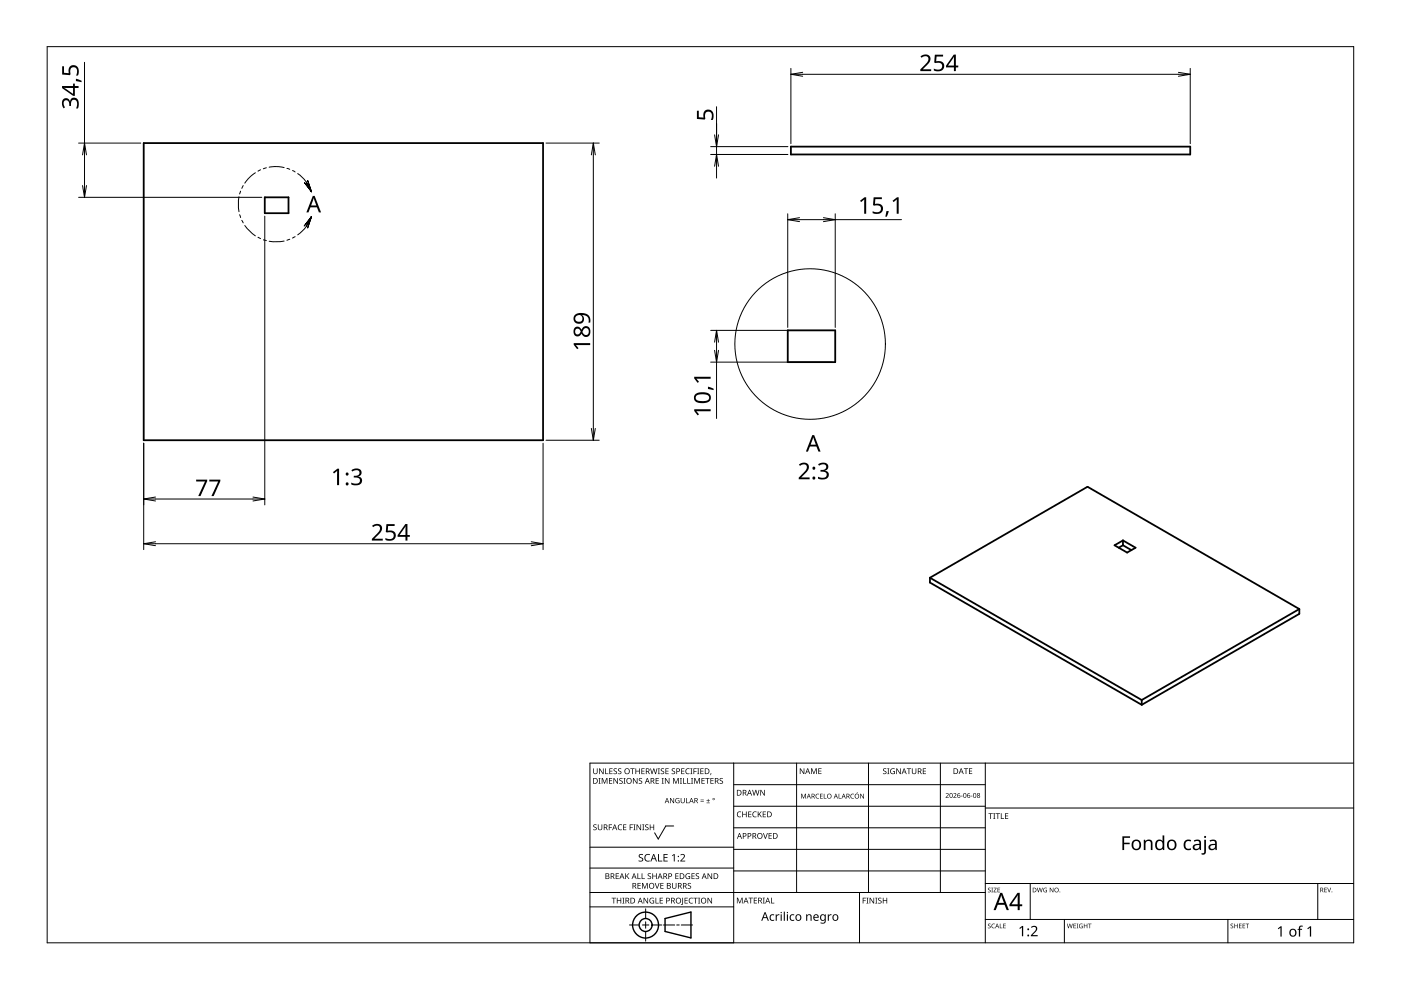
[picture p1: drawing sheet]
<svg xmlns="http://www.w3.org/2000/svg" width="297mm" height="210mm" viewBox="0 0 297 210" stroke-linecap="round" stroke-linejoin="round" font-family="sans-serif">
<g fill="none" stroke="#000" stroke-width=".38">
<path d="M30.5 30.3h84.6v63h-84.6zM167.7 31.1h84.7v1.7h-84.7zM56.1 41.8h5.1v3.4h-5.1zM167 70h10.1v6.8h-10.1zM236.3 115.6l1.8-1 2.7 1.5-1.8 1.1zM238.1 115.6l-.9 .5M238.1 115.6l1.8 1M238.1 114.6v1M197.2 122.5l33.4-19.3 44.9 25.9M197.2 122.5v1l44.9 25.9M197.2 122.5l44.9 25.9M275.5 129.1v1.1l-33.4 19.2"/>
<path d="M275.5 129.1l-33.4 19.3M242.1 148.4v1"/>
</g>
<circle cx="171.8" cy="72.9" r="16" fill="none" stroke="#000" stroke-width=".21"/>
<path d="M10 9.9h277v190h-277z" fill="none" stroke="#000" stroke-width=".21"/>
<g fill="none" stroke="#000" stroke-width=".21">
<path d="M125.1 179.6h30.5M142.8 175.1h-1.6l-1.6 2.8-.8-1.3M155.6 166.4h53.3M155.6 161.8v38.1h-30.5v-38.1h161.9M168.9 161.8v27.4M184.1 161.8v27.4M199.4 161.8v27.4M208.9 170.9h-53.3M208.9 175.5h-53.3M208.9 161.8v38.1M287 171.3h-78.1M125.1 192.3h30.5"/>
<path d="M125.1 189.2h83.8M133.5 196.1h2M136.2 196.1h1.4M136.9 192.7v2M136.9 195.4v1.4M136.9 197.5v2M140.3 196.1h-2M140.7 196.1h2.4M143.5 196.1h.5M146.8 196.1h-2.4M155.6 180.1h53.3M155.6 184h-30.5"/>
<path d="M182.2 189.2v10.7M208.9 184.7h-53.3M218.4 187.3v7.6M225.7 194.9v5M260.3 194.9v5M279.4 187.3v7.6M287 194.9h-78.1M287 187.3h-78.1"/>
</g>
<g fill="#000">
<path d="M125.8 174.9l.5-.1h.2l-.1 .2a.25 .25 0 0 0-.3-.1 .25 .25 0 0 0 0 .4 .42 .42 0 0 1 .4 .5 .42 .42 0 0 1-.7 .2v-.1a.27 .27 0 0 0 .5 0 .27 .27 0 0 0-.1-.4l-.4-.2zM125.8 162.9h.1v.8a.32 .32 0 0 0 .3 .3 .32 .32 0 0 0 .3-.3v-.8h.2v.8a.47 .47 0 0 1-.5 .4 .47 .47 0 0 1-.4-.4zM126.9 165h.4l-.1 .1v1l.1 .1h-.4l.1-.1v-1zM126.8 174.8h.1v.8a.32 .32 0 0 0 .3 .3 .32 .32 0 0 0 .3-.3v-.8h.2v.8a.47 .47 0 0 1-.5 .4 .47 .47 0 0 1-.4-.4zM127 162.9h.2l.6 1v-1h.2v1.2h-.2l-.7-1 .1 1h-.2zM127.6 165h.2l.4 1 .4-1h.2v1.2h-.2v-1.1l-.4 1.1h-.1l-.4-1.1v1.1h-.1zM128.3 162.9h.2v1.1h.5v.1h-.7zM129.1 174.8h.7v.1h-.6v.5h.5v.1h-.5v.5h-.1zM129.1 165h.7v.1h-.5v.4h.5v.1h-.5v.4h.5v.2h-.7zM129.2 162.9h.7v.1h-.5v.4h.4v.2h-.4v.4h.5v.1h-.7zM130.1 163l.5-.1 .2 .1v.1a.25 .25 0 0 0-.4-.1 .25 .25 0 0 0 0 .4 .42 .42 0 0 1 .4 .5 .42 .42 0 0 1-.7 .2v-.1a.27 .27 0 0 0 .5 0 .27 .27 0 0 0-.1-.4l-.4-.2zM130.1 165h.1l.7 1v-1h.1v1.2h-.2l-.6-1v1h-.1z"/>
<path d="M131.1 175l.5-.2 .3 .1-.1 .1a.49 .49 0 0 0-.7 .4 .49 .49 0 0 0 .8 .4 .57 .57 0 0 1-.8 0 .57 .57 0 0 1 0-.8zM131.1 163l.4-.1 .2 .1v.1a.25 .25 0 0 0-.4-.1 .25 .25 0 0 0 0 .4 .42 .42 0 0 1 .4 .5 .42 .42 0 0 1-.6 .2v-.1a.27 .27 0 0 0 .4 0 .27 .27 0 0 0-.1-.4l-.3-.2zM131.4 165.1l.4-.2 .2 .1v.1a.25 .25 0 0 0-.4-.1 .25 .25 0 0 0 0 .4l.4 .2v.4l-.4 .2-.3-.1 .1-.1a.27 .27 0 0 0 .4 .1 .27 .27 0 0 0-.1-.4l-.4-.3zM132.2 165h.4l-.1 .1v1l.1 .1h-.4l.1-.1v-1zM132.1 174.8h.7v.1h-.5v.4h.5v.1h-.5v.5h.5v.1h-.7zM133.5 174.8h.7v.1h-.5v.5h.5v.1h-.5v.5h-.2zM133.6 162.9h.9v.1h-.3v1.1h-.2v-1.1h-.4zM134.3 174.8h.4l-.1 .1v1l.1 .1h-.4l.1-.1v-1zM134.2 165h.2l.6 1v-1h.2v1.2h-.2l-.7-1v1h-.1zM134.7 162.9h.2v.5h.6v-.5h.2v1.2h-.2v-.5h-.6v.5h-.2zM135 174.8h.1l.7 1v-1h.1v1.2h-.2l-.6-1v1h-.1zM135.5 165.1l.4-.2 .2 .1v.1a.25 .25 0 0 0-.4-.1 .25 .25 0 0 0 0 .4l.4 .2v.4l-.4 .2-.3-.1 .1-.1a.27 .27 0 0 0 .4 .1 .27 .27 0 0 0-.1-.4l-.3-.3z"/>
<path d="M136.2 174.8h.4l-.1 .1v1l.1 .1h-.4l.1-.1v-1zM136 162.9h.7v.1h-.6v.4h.5v.2h-.5v.4h.6v.1h-.7zM136.8 174.9l.4-.1h.3l-.1 .2a.25 .25 0 0 0-.3-.1 .25 .25 0 0 0 0 .4 .42 .42 0 0 1 .4 .5 .42 .42 0 0 1-.7 .2v-.1a.27 .27 0 0 0 .5 0 .27 .27 0 0 0-.1-.4l-.4-.2zM137.8 174.8h.1v.5h.6v-.5h.2v1.2h-.2v-.6h-.6v.6h-.1zM137.8 162.9h.2l.3 1 .2-1h.2l.3 1 .2-1h.2l-.3 1.2h-.2l-.3-1-.3 1h-.1zM139 165h.7v.1h-.5v.4h.5v.1h-.5v.4h.5v.2h-.7zM139.5 162.9h.4l-.1 .1v1l.1 .1h-.4l.1-.1v-1zM140.3 165h.4l-.1 .1v1l.1 .1h-.4l.1-.1v-1zM140.1 163l.5-.1 .2 .1v.1a.25 .25 0 0 0-.4-.1 .25 .25 0 0 0 0 .4 .42 .42 0 0 1 .4 .5 .42 .42 0 0 1-.7 .2l.1-.1a.27 .27 0 0 0 .4 0 .27 .27 0 0 0-.1-.4l-.4-.2zM141.1 162.9h.7v.1h-.6v.4h.5v.2h-.5v.4h.6v.1h-.7zM141 165h.1l.7 1v-1h.1v1.2h-.1l-.7-1v1h-.1zM142.1 169.2h.1l.6 .9v-.9h.1v1.1h-.1l-.6-.9v.9h-.1z"/>
<path d="M142.5 163l.4-.1 .2 .1v.1a.25 .25 0 0 0-.4-.1 .25 .25 0 0 0 0 .4 .42 .42 0 0 1 .4 .5 .42 .42 0 0 1-.6 .2v-.1a.27 .27 0 0 0 .4 0 .27 .27 0 0 0-.1-.4l-.4-.2zM142.7 165h.2l.4 1 .4-1h.2v1.2h-.1v-1.1l-.4 1.1h-.2l-.4-1.1v1.1h-.1zM143.3 169.3l.5-.1 .3 .1-.1 .1a.45 .45 0 0 0-.7 .3 .45 .45 0 0 0 .6 .5v-.4h-.2v-.1h.4v.6a.6 .6 0 0 1-.8-.2 .6 .6 0 0 1 0-.8zM144.2 165h.4l-.2 .1v1l.2 .1h-.4l.1-.1v-1zM144.8 165h.2v1h.5v.2h-.7zM144.4 162.9h.7v.1h-.5v.4h.5v.2h-.5v.4h.5v.1h-.7zM144.3 169.2h.2v.7a.28 .28 0 0 0 .2 .3 .28 .28 0 0 0 .3-.3v-.7h.2v.7a.42 .42 0 0 1-.5 .4 .42 .42 0 0 1-.4-.4zM145.5 169.2h.1v1h.5v.1h-.6zM145.7 165h.2v1h.5v.2h-.7zM145.5 163.1l.3-.2 .4 .1v.1l-.3-.1a.49 .49 0 0 0-.4 .7 .49 .49 0 0 0 .7 .3 .57 .57 0 0 1-.8-.1 .57 .57 0 0 1 0-.8zM146.4 162.9h.4l-.1 .1v1l.1 .1h-.4l.1-.1v-1zM146.5 165h.5l-.2 .1v1l.2 .1h-.5l.2-.1v-1z"/>
<path d="M147 162.9h.7v.1h-.5v.5h.5v.1h-.5v.5h-.2zM147.2 165h.2l.4 1 .4-1h.2v1.2h-.2l.1-1.1-.5 1.1h-.1l-.4-1.1v1.1h-.1zM147.8 162.9h.5l-.2 .1v1l.2 .1h-.5l.2-.1v-1zM148.5 169.9h.7v.1h-.7zM148.5 169.5h.7v.2h-.7zM148.5 162.9h.7v.1h-.6v.4h.5v.2h-.5v.4h.6v.1h-.7zM148.7 165h.7v.1h-.5v.4h.5v.1h-.5v.4h.5v.2h-.7zM149.8 170.2h.7v.1h-.7zM149.5 165h.9v.1h-.3v1.1h-.2v-1.1h-.4zM150.1 169.4l.1 .3h.3l-.3 .1v.3l-.1-.3h-.3l.3-.1zM150.7 163.9h.1l-.2 .4zM150.6 165h.7v.1h-.5v.4h.5v.1h-.5v.4h.5v.2h-.7z"/>
<path d="M152.6 165.1l.4-.2 .3 .1-.1 .1a.25 .25 0 0 0-.4-.1 .25 .25 0 0 0 0 .4l.4 .2 .1 .4-.4 .2-.4-.1 .1-.1a.27 .27 0 0 0 .5 .1 .27 .27 0 0 0-.1-.4l-.4-.3zM156.4 172.2l.4-.2 .4 .1-.1 .1a.49 .49 0 0 0-.7 .5 .49 .49 0 0 0 .7 .4 .57 .57 0 0 1-.8 0 .57 .57 0 0 1 0-.8zM157.4 172.1h.1v.5h.7v-.5h.1v1.2h-.1v-.6h-.7v.6h-.1zM158.6 172.1h.7v.1h-.5v.4h.5v.1h-.5v.4h.5v.2h-.7zM159.7 172.2l.3-.2 .4 .1v.1h-.3a.49 .49 0 0 0-.4 .6 .49 .49 0 0 0 .7 .3 .57 .57 0 0 1-.8 0 .57 .57 0 0 1 0-.8zM159.5 167.5h.1l.3 1 .3-1h.1l.3 1 .3-1h.1l-.3 1.2h-.2l-.3-1.1-.2 1.1h-.2zM160.7 172.1h.1v.6l.5-.6h.2l-.5 .5 .5 .7h-.1l-.5-.6-.1 .6h-.1zM161.8 176.6h.1l.4 1.1 .3-1.1h.2l-.4 1.2h-.2zM161.2 167.5h.2l.6 1v-1h.2v1.2h-.2l-.7-1v1h-.1zM161.7 172.1h.7v.1h-.5v.4h.5v.1h-.5v.4h.5v.2h-.7zM163 176.6h.6v.2h-.5v.3h.5v.2h-.5v.4h.5v.1h-.6zM169.9 168.3h.2l.3 .8 .3-.8h.2v1h-.1v-.9l-.5 .9-.3-.9v.9h-.1z"/>
<path d="M169.6 162.9h.2l.6 1v-1h.1v1.2h-.1l-.7-1v1h-.1zM172 162.9h.2l.4 1 .3-1h.3v1.2h-.2v-1l-.4 1h-.1l-.4-1.1v1.1h-.1zM173 168.4l.4-.1h.3l-.1 .1a.41 .41 0 0 0-.6 .4 .41 .41 0 0 0 .6 .4 .48 .48 0 0 1-.7-.1 .48 .48 0 0 1 .1-.7zM173.5 162.9h.7v.1h-.5v.4h.4v.1h-.4v.5h.5v.1h-.7zM173.9 168.3h.5v.1h-.4v.3h.4v.1h-.4v.4h.4v.1h-.5zM174.7 168.3h.1v.9h.4v.1h-.5zM177.8 168.3h.1v.9h.5v.1h-.6zM180.4 168.4l.7-.1-.3 .1a.42 .42 0 0 0-.3 .5 .42 .42 0 0 0 .5 .3 .48 .48 0 0 1-.7-.1 .48 .48 0 0 1 .1-.7zM181.7 168h.2l-.3 .2zM182.4 168.3h.1l.6 .8v-.8h.1v1h-.2l-.5-.8v.8h-.1zM187.3 163l.4-.1 .2 .1v.1a.25 .25 0 0 0-.4-.1 .25 .25 0 0 0 0 .4 .42 .42 0 0 1 .4 .5 .42 .42 0 0 1-.6 .2v-.1a.27 .27 0 0 0 .4 0 .27 .27 0 0 0-.1-.4l-.3-.2zM188.1 162.9h.5l-.2 .1v1l.2 .1h-.5l.2-.1v-1z"/>
<path d="M188.9 163.1l.5-.2 .3 .1v.1a.5 .5 0 0 0-.8 .4 .5 .5 0 0 0 .7 .5v-.4h-.3v-.1h.4v.6a.66 .66 0 0 1-.8-.1 .66 .66 0 0 1 0-.9zM190 162.9h.2l.7 1-.1-1h.2v1.2h-.2l-.6-1v1h-.2zM192.3 162.9h.9v.1h-.4v1.1h-.2v-1.1h-.3zM193.3 162.9h.2v.8a.32 .32 0 0 0 .3 .3 .32 .32 0 0 0 .3-.3v-.8h.2v.8a.47 .47 0 0 1-.5 .4 .47 .47 0 0 1-.5-.4zM195.7 162.9h.6v.1h-.5v.4h.5v.2h-.5v.4h.5v.1h-.6zM200.5 168.3a.37 .37 0 0 1 .6 0 .37 .37 0 0 1-.2 .5l-.3 .3h.6v.1h-.7l.3-.4a.27 .27 0 0 0 .2-.4 .27 .27 0 0 0-.4-.1zM202.1 168.3a.37 .37 0 0 1 .6 0 .37 .37 0 0 1-.2 .5l-.2 .3h.5v.1h-.7l.3-.4a.27 .27 0 0 0 .3-.4 .27 .27 0 0 0-.5-.1zM203.7 168.7h.4v.1h-.4zM204.4 162.9h.9v.1h-.4v1.1h-.2v-1.1h-.3zM205.8 168.7h.4v.1h-.4zM205.4 162.9h.7v.1h-.5v.4h.5v.1h-.5v.5h.5v.1h-.7zM209.6 172.4h.9v.2h-.4v1h-.1v-1h-.4z"/>
<path d="M210.6 172.4h.4l-.1 .1v1l.1 .1h-.4l.1-.1v-1zM211.1 172.4h.9v.2h-.4v1h-.1v-1h-.4zM212.2 172.4h.2v1.1h.5v.1h-.7zM213.1 172.4h.7v.2h-.6v.3h.5v.2h-.5v.4h.6v.1h-.7zM129.7 190.3h.9v.2h-.4v1.1h-.1v-1.1h-.4zM130.5 185.2h.7v.1h-.5v.4h.5v.1h-.5v.4h.5v.2h-.7zM130.8 190.3h.1v.6h.7v-.6h.1v1.3h-.1v-.6h-.7v.6h-.1zM131.9 190.3h.5l-.2 .2v.9l.2 .2h-.5l.2-.2v-.9zM132.6 185.2h.1v.6l.6-.6h.1l-.4 .5 .5 .7h-.2l-.5-.6-.1 .6h-.1zM135.2 185.2h.1v1h.5v.2h-.6zM135.2 187.2h.6v.1h-.5v.4h.5v.2h-.5v.4h.5v.1h-.6zM136 185.2h.2v1h.5v.2h-.7z"/>
<path d="M135.5 181.2l.3-.1h.5l-.1 .2a.33 .33 0 0 0-.6 .1 .33 .33 0 0 0 .4 .4 .49 .49 0 0 1 .3 .7 .49 .49 0 0 1-.7 .2l-.2-.1v-.2l.2 .1a.35 .35 0 0 0 .6-.2 .35 .35 0 0 0-.5-.4l-.3-.3zM136.1 187.2h.2l.4 1 .4-1h.2v1.2h-.1v-1l-.4 1h-.2l-.4-1 .1 1h-.2zM136.8 181.3l.5-.2h.5l-.1 .2-.3-.1a.64 .64 0 0 0-.5 .9 .64 .64 0 0 0 .9 .3v.2a.83 .83 0 0 1-1.1-.3 .83 .83 0 0 1 .1-1zM136.4 190.3h.2l.7 1.1v-1.1h.1v1.3h-.2l-.6-1v1h-.2zM137.4 185.3l.4-.2 .2 .1v.1a.25 .25 0 0 0-.4-.1 .25 .25 0 0 0 0 .4 .42 .42 0 0 1 .4 .6 .42 .42 0 0 1-.6 .2v-.2a.27 .27 0 0 0 .4 .1 .27 .27 0 0 0-.1-.4l-.3-.3zM137.8 190.5l.6-.2 .3 .1-.1 .1a.5 .5 0 0 0-.8 .4 .5 .5 0 0 0 .7 .5v-.3h-.2v-.2h.4v.6a.66 .66 0 0 1-.9-.1 .66 .66 0 0 1 0-.9zM138.8 187.2h.2l.3 1.1 .4-1.1h.1l-.4 1.2h-.1zM139 190.3h.1v1.1h.6v.2h-.7zM138.3 185.2h.2v.5h.6v-.5h.1v1.2h-.1v-.6h-.6v.6h-.2zM139.5 181.1h.2v1.4h.7v.2h-.9zM139.9 190.3h.6v.2h-.5v.4h.5v.1h-.5v.4h.5v.2h-.6zM140 187.2h.7v.1h-.5v.4h.5v.2h-.5v.4h.5v.1h-.7z"/>
<path d="M140.7 181.1h.9v.2h-.7v.4h.6v.2h-.6v.6h.7v.2h-.9zM142.5 181.4l.5-.3v1.6h-.1v-1.4l-.3 .2zM142.5 187.2h.1v.8a.32 .32 0 0 0 .4 .3 .32 .32 0 0 0 .3-.3v-.8h.1v.8a.47 .47 0 0 1-.4 .4 .47 .47 0 0 1-.5-.4zM143.2 185.2h.7v.1h-.6v.4h.5v.1h-.5v.4h.6v.2h-.7zM144.7 190.3h.1v1.3l-.1 .2-.3 .1v-.2l.3-.1zM144.2 181.2a.57 .57 0 0 1 1 .1 .57 .57 0 0 1-.4 .8l-.3 .4h.8v.2h-1.1l.5-.7a.4 .4 0 0 0 .3-.6 .4 .4 0 0 0-.7 0zM145.1 190.3h.7v.2h-.5v.4h.5v.1h-.5v.4h.5v.2h-.7zM145.5 185.3l.4-.2 .4 .1-.1 .1a.5 .5 0 0 0-.7 .4 .5 .5 0 0 0 .7 .5v-.3h-.3v-.2h.4v.6a.66 .66 0 0 1-.9-.1 .66 .66 0 0 1 .1-.9zM145.9 187.3l.4-.1 .2 .1v.1a.25 .25 0 0 0-.4-.1 .25 .25 0 0 0 0 .4l.4 .2v.3l-.4 .2h-.3l.1-.1a.27 .27 0 0 0 .4 0 .27 .27 0 0 0-.1-.4l-.4-.2zM146.2 190.5l.3-.2 .4 .1v.1h-.3a.49 .49 0 0 0-.4 .6 .49 .49 0 0 0 .7 .3 .57 .57 0 0 1-.8 0 .57 .57 0 0 1 0-.8zM146.6 185.2h.7v.1h-.5v.4h.5v.1h-.5v.4h.5v.2h-.7zM147 190.3h.9v.2h-.4v1.1h-.1v-1.1h-.4z"/>
<path d="M147.6 185.3l.4-.2 .2 .1v.1a.25 .25 0 0 0-.4-.1 .25 .25 0 0 0 0 .4 .42 .42 0 0 1 .4 .6 .42 .42 0 0 1-.7 .2l.1-.2a.27 .27 0 0 0 .4 .1 .27 .27 0 0 0-.1-.4l-.4-.3zM148 190.3h.4l-.1 .2v.9l.1 .2h-.4l.1-.2v-.9zM150 190.3h.2l.6 1.1v-1.1h.2v1.3h-.2l-.7-1v1h-.1zM150 185.2h.2l.6 1v-1h.2v1.2h-.2l-.6-1v1h-.2zM156.2 190.3h.3l.3 1 .4-1h.3v1.2h-.2v-1l-.4 1h-.1l-.4-1v1h-.2zM158.7 190.3h.9v.2h-.3v1h-.2v-1h-.4zM159.8 190.3h.7v.2h-.5v.3h.5v.2h-.5v.4h.5v.1h-.7zM161.7 190.3h.5l-.2 .2v.9l.2 .1h-.5l.2-.1v-.9zM163.5 190.3h.1v1.1h.6v.1h-.7zM163.3 194l.6-.2 .3 .1-.1 .2a.5 .5 0 0 0-.7 .5 .5 .5 0 0 0 .7 .4v.2l-.3 .1a.73 .73 0 0 1-.6-.5 .73 .73 0 0 1 .1-.8zM164.5 193.9h.1l.1 .2 .2-.2 .4-.1-.1 .3-.5 .2v.9h-.2zM165.5 193.9h.2v1.3h-.2z"/>
<path d="M166.2 193.3h.2v1.9h-.2zM166.8 193.9h.3v1.3h-.3zM167.6 194l.6-.2 .2 .1-.1 .2a.5 .5 0 0 0-.7 .5 .5 .5 0 0 0 .8 .4v.2l-.4 .1a.73 .73 0 0 1-.6-.5 .73 .73 0 0 1 .2-.8zM170.9 193.9h.2v.1a.52 .52 0 0 1 .6-.1 .52 .52 0 0 1 .4 .4v.9h-.2v-.8a.37 .37 0 0 0-.5-.4 .37 .37 0 0 0-.3 .5v.7h-.2zM175.5 193.9h.2v.2l.3-.2 .3-.1v.3l-.5 .2-.1 .9h-.2zM182.9 190.3h.7v.2h-.5v.4h.5v.1h-.5v.6h-.2zM183.7 190.3h.4l-.1 .2v.9l.1 .2h-.4l.1-.2v-.9zM184.4 190.3h.1l.7 1v-1h.1v1.3h-.1l-.7-1v1h-.1zM185.6 190.3h.4l-.1 .2v.9l.1 .2h-.4l.1-.2v-.9zM186.2 190.5l.5-.2 .2 .1v.1a.25 .25 0 0 0-.4-.1 .25 .25 0 0 0 0 .4l.4 .2v.4l-.4 .2-.3-.1v-.1a.27 .27 0 0 0 .5 .1 .27 .27 0 0 0-.1-.5l-.4-.2zM187.2 190.3h.1v.6h.6v-.6h.2v1.3h-.2v-.6h-.6v.6h-.1zM209.5 188.3l.3-.1 .2 .2a.24 .24 0 0 0-.3-.1 .24 .24 0 0 0-.1 .3 .24 .24 0 0 0 .3 .1l.2 .2-.1 .2-.4 .1-.2-.2a.23 .23 0 0 0 .4 .2 .23 .23 0 0 0 0-.4l-.3-.2z"/>
<path d="M209.5 195.9l.3-.1 .2 .2a.24 .24 0 0 0-.3-.1 .24 .24 0 0 0-.1 .3 .24 .24 0 0 0 .3 .1 .31 .31 0 0 1 0 .5 .31 .31 0 0 1-.5-.1 .23 .23 0 0 0 .4 .1 .23 .23 0 0 0 0-.4l-.3-.2zM210.2 188.2h.3l-.1 .1 .1 .9h-.3l.1-.1zM210.3 196l.4-.2 .2 .1v.1a.39 .39 0 0 0-.6 .3 .39 .39 0 0 0 .6 .4 .46 .46 0 0 1-.7-.1 .46 .46 0 0 1 .1-.6zM210.7 188.2h.6l-.5 .9h.5v.1h-.7l.5-.9h-.4zM212 195.8h.1v.9l.4 .1h-.5zM211.5 188.2h.5l-.4 .1v.3h.4l-.4 .1v.4l.4 .1h-.5zM212.7 195.8h.5l-.4 .1v.3h.4l-.4 .2v.3l.4 .1h-.5zM216.1 196.8l.6-.5h.2v2.2h-.2v-1.9l-.4 .4zM218.6 196.5a.76 .76 0 0 1 1.2 0 .76 .76 0 0 1-.3 1.2l-.6 .6h1.1v.2h-1.4v-.2l.7-.8a.52 .52 0 0 0 .3-.8 .52 .52 0 0 0-.9 0zM219.8 188.2h.2l.2 .8 .2-.8h.1l.3 .8 .2-.8h.1l-.3 1h-.1l-.2-.8-.3 .8h-.1zM221.3 188.3h.7h-.1a.4 .4 0 0 0-.6 .4 .4 .4 0 0 0 .6 .4v-.3l-.2-.1h.3v.5a.53 .53 0 0 1-.7-.2 .53 .53 0 0 1 0-.7zM222.6 188.2h.1l.5 .8v-.8h.1v1h-.1l-.5-.8v.8h-.1z"/>
<path d="M226.2 195.8h.1l.2 .9 .3-.9h.1l.2 .9 .2-.9h.1l-.2 1h-.1l-.3-.8-.2 .8h-.1zM227.6 195.8h.5l-.4 .1v.3h.4l-.4 .2v.3l.4 .1h-.5zM228.3 195.8h.3l-.1 .1 .1 .9h-.3l.1-.1zM228.9 196l.7-.1-.2 .1a.4 .4 0 0 0-.5 .3 .4 .4 0 0 0 .5 .4v-.3l-.2-.1h.4v.5a.53 .53 0 0 1-.7-.1 .53 .53 0 0 1 0-.7zM229.8 195.8h.1v.4h.5v-.4h.1v1h-.1v-.4h-.5v.4h-.1zM230.7 195.8h.7l-.3 .1v.9h-.1v-.9zM238 177.3h1.6v.3h-1.3v1.1h1.2v.3h-1.2v1.2h-.3zM242.5 178h.3v.3a.83 .83 0 0 1 1-.3 .83 .83 0 0 1 .6 .8v1.4h-.4v-1.4a.59 .59 0 0 0-.7-.5 .59 .59 0 0 0-.4 .8v1.1h-.4zM251.3 178.2l.6-.2 .6 .1-.1 .3h-.1a.79 .79 0 0 0-1 .9 .79 .79 0 0 0 1.2 .5v.4a1.14 1.14 0 0 1-1.4-.4 1.14 1.14 0 0 1 .1-1.5zM255.3 178h.4v2.6a.62 .62 0 0 1-1 .6v-.3h.5l.1-.2zM260.9 195.9l.4-.1 .1 .2a.24 .24 0 0 0-.3-.1 .24 .24 0 0 0-.1 .3 .24 .24 0 0 0 .4 .1 .31 .31 0 0 1 0 .5 .31 .31 0 0 1-.5-.1 .23 .23 0 0 0 .3 .1 .23 .23 0 0 0 .1-.4l-.4-.2zM261.7 195.8h.1v.4h.5v-.4h.1v1h-.1v-.4h-.5v.4h-.1z"/>
<path d="M262.7 195.8h.5l-.4 .1v.3h.4l-.4 .2v.3l.4 .1h-.5zM263.5 195.8h.5l-.4 .1v.3h.4l-.4 .2v.3l.4 .1h-.5zM264.1 195.8h.7l-.3 .1v.9h-.1v-.9zM270.9 196.9l.6-.5h.2v2.2h-.2v-1.9l-.4 .3zM275.5 196.4l.7-.1v.2h-.4l-.1 .2-.1 .2h.5v.2h-.5v1.5h-.2v-1.5h-.3l.3-.2zM277.2 196.9l.6-.5h.2v2.2h-.3v-1.9l-.4 .3zM280.8 188.2h.5l-.4 .1v.3h.4l-.4 .1v.4l.4 .1h-.5zM281.4 188.2h.1l.3 .8 .3-.8h.1l-.3 1h-.1z"/>
<path d="M125.8 165h.3a.54 .54 0 0 1 .6 .6 .56 .56 0 0 1-.6 .6h-.3zM125.9 165.1v.9h.2a.43 .43 0 0 0 .5-.4 .41 .41 0 0 0-.5-.5z"/>
<path d="M128 174.8h.3a.35 .35 0 0 1 .5 .2 .35 .35 0 0 1-.3 .5l.4 .5h-.2l-.3-.5h-.2v.5h-.2zM128.2 174.9v.5h.1a.23 .23 0 0 0 .3-.2 .23 .23 0 0 0-.3-.3z"/>
<path d="M130.3 174.8h.1l.5 1.2h-.2l-.1-.4h-.5l-.2 .4h-.1zM130.3 175l-.2 .5h.4z"/>
<path d="M132.3 163.5a.61 .61 0 0 1 1.2 0 .61 .61 0 0 1-1.2 0zM132.7 163.1l-.1 .4a.45 .45 0 0 0 .5 .4 .45 .45 0 0 0 .3-.5 .45 .45 0 0 0-.5-.4z"/>
<path d="M132.7 165.6a.61 .61 0 0 1 1.2 0 .61 .61 0 0 1-1.2 0zM133.1 165.2a.47 .47 0 0 0-.1 .7 .47 .47 0 0 0 .7-.1 .45 .45 0 0 0 0-.6 .45 .45 0 0 0-.6 0z"/>
<path d="M136.9 162.9h.4a.35 .35 0 0 1 .4 .3 .35 .35 0 0 1-.2 .4l.3 .5h-.2l-.3-.5h-.2v.5h-.2zM137.1 163v.5h.2a.23 .23 0 0 0 .3-.2 .23 .23 0 0 0-.3-.3z"/>
<path d="M137.2 165h.1l.5 1.2h-.2l-.1-.4h-.5l-.1 .4h-.2zM137.2 165.1l-.2 .6h.4z"/>
<path d="M138 165h.3a.35 .35 0 0 1 .4 .2 .35 .35 0 0 1-.2 .4l.3 .6h-.2l-.3-.5h-.2v.5h-.1zM138.1 165.1v.4h.2a.23 .23 0 0 0 .3-.2 .23 .23 0 0 0-.3-.2z"/>
<path d="M141.4 169.2h.1l.4 1.1h-.1l-.2-.3h-.4l-.1 .3h-.2zM141.4 169.3l-.2 .5h.4z"/>
<path d="M143.4 162.9h.3a.41 .41 0 0 1 .5 .5 .41 .41 0 0 1-.6 .3v.4h-.2zM143.6 163v.5a.29 .29 0 0 0 .4-.2 .29 .29 0 0 0-.4-.3z"/>
<path d="M146.5 169.2h.2l.4 1.1h-.2l-.1-.3h-.4l-.2 .3h-.1zM146.6 169.3l-.2 .5h.4z"/>
<path d="M147.2 169.2h.3a.31 .31 0 0 1 .4 .2 .31 .31 0 0 1-.2 .4l.3 .5h-.1l-.3-.5h-.2v.5h-.2zM147.4 169.3v.4h.1a.21 .21 0 0 0 .3-.2 .21 .21 0 0 0-.3-.2z"/>
<path d="M149.4 162.9h.4a.61 .61 0 0 1 .6 .6 .61 .61 0 0 1-.6 .6h-.4zM149.6 163v1h.2a.48 .48 0 0 0 .4-.5 .48 .48 0 0 0-.4-.5z"/>
<path d="M151.1 169.4a.24 .24 0 0 1 .4 0 .24 .24 0 0 1-.4 0zM151.2 169.4a.15 .15 0 0 0 .3 0 .15 .15 0 0 0-.3 0z"/>
<path d="M151.6 165h.3a.35 .35 0 0 1 .4 .2 .35 .35 0 0 1-.2 .4l.3 .6h-.1l-.3-.5h-.3v.5h-.1zM151.7 165.1v.4h.2a.23 .23 0 0 0 .3-.2 .23 .23 0 0 0-.3-.2z"/>
<path d="M156.7 176.6h.2l.4 1.2h-.1l-.2-.3h-.5l-.1 .3h-.2zM156.8 176.8l-.2 .5h.4z"/>
<path d="M156.2 167.5h.4a.61 .61 0 0 1 .6 .6 .61 .61 0 0 1-.6 .6h-.4zM156.4 167.6v1h.2a.49 .49 0 0 0 .4-.4 .49 .49 0 0 0-.3-.6z"/>
<path d="M157.5 167.5h.3a.35 .35 0 0 1 .4 .2 .35 .35 0 0 1-.2 .4l.3 .6h-.1l-.3-.5h-.3v.5h-.1zM157.6 167.6v.5h.2a.23 .23 0 0 0 .3-.3 .23 .23 0 0 0-.3-.2z"/>
<path d="M157.5 176.6h.3a.41 .41 0 0 1 .5 .5 .41 .41 0 0 1-.7 .3v.4h-.1zM157.6 176.8v.4a.29 .29 0 0 0 .5-.2 .29 .29 0 0 0-.5-.2z"/>
<path d="M158.5 176.6h.3a.41 .41 0 0 1 .5 .5 .41 .41 0 0 1-.6 .3v.4h-.2zM158.7 176.8v.4a.29 .29 0 0 0 .4-.2 .29 .29 0 0 0-.4-.2z"/>
<path d="M158.8 167.5h.2l.5 1.2h-.2l-.1-.4h-.5l-.2 .4h-.1zM158.9 167.6l-.2 .6h.4z"/>
<path d="M159.6 176.6h.3a.35 .35 0 0 1 .4 .3 .35 .35 0 0 1-.2 .4l.3 .5h-.2l-.3-.5h-.2v.5h-.1zM159.7 176.8v.4h.2a.23 .23 0 0 0 .3-.2 .23 .23 0 0 0-.3-.2z"/>
<path d="M160.4 177.2a.65 .65 0 0 1 1.3 0 .65 .65 0 0 1-1.3 0zM160.8 176.8l-.1 .4a.45 .45 0 0 0 .5 .4 .45 .45 0 0 0 .4-.5 .45 .45 0 0 0-.5-.4z"/>
<path d="M162.7 172.1h.3a.61 .61 0 0 1 .6 .6 .61 .61 0 0 1-.6 .6h-.3zM162.8 172.2v.9h.2a.48 .48 0 0 0 .5-.4 .48 .48 0 0 0-.5-.5z"/>
<path d="M163.9 176.6h.4a.61 .61 0 0 1 .6 .7 .61 .61 0 0 1-.7 .5h-.3zM164.1 176.8v.9h.1a.48 .48 0 0 0 .5-.4 .48 .48 0 0 0-.4-.5z"/>
<path d="M171.2 162.9h.1l.5 1.2h-.2l-.1-.4h-.5l-.1 .4h-.2zM171.2 163.1l-.1 .5h.3z"/>
<path d="M171.4 168.3l.5 1-.2-.3h-.4l-.3 .3zM171.5 168.4l-.2 .5h.3z"/>
<path d="M172.1 168.3h.3a.29 .29 0 0 1 .3 .2 .29 .29 0 0 1-.2 .4l.3 .4h-.1l-.3-.4h-.2v.4h-.1zM172.2 168.4v.4h.2a.2 .2 0 0 0 .2-.2 .2 .2 0 0 0-.3-.2z"/>
<path d="M175.3 168.8a.51 .51 0 0 1 1 0 .51 .51 0 0 1-1 0zM175.5 168.8a.4 .4 0 0 0 .8 0 .4 .4 0 0 0-.8 0z"/>
<path d="M177.2 168.3l.5 1-.3-.3h-.4l-.2 .3zM177.2 168.4l-.2 .5h.4z"/>
<path d="M178.8 168.3l.5 1-.2-.3h-.4l-.3 .3zM178.9 168.4l-.2 .5h.3z"/>
<path d="M179.5 168.3h.2a.29 .29 0 0 1 .4 .2 .29 .29 0 0 1-.2 .4l.3 .4h-.2l-.2-.4h-.2v.4h-.1zM179.6 168.4v.4h.1a.2 .2 0 0 0 .3-.2 .2 .2 0 0 0-.3-.2z"/>
<path d="M181.1 168.8a.55 .55 0 0 1 1.1 0 .55 .55 0 0 1-1.1 0zM181.3 168.8a.4 .4 0 0 0 .8 0 .4 .4 0 0 0-.8 0z"/>
<path d="M191.6 162.9h.2l.4 1.2h-.1l-.2-.4h-.4l-.2 .4h-.1zM191.7 163.1l-.2 .5h.4z"/>
<path d="M194.6 162.9h.3a.35 .35 0 0 1 .5 .2 .35 .35 0 0 1-.3 .5l.4 .5h-.2l-.3-.5h-.3v.5h-.1zM194.7 163v.5h.2a.23 .23 0 0 0 .3-.2 .23 .23 0 0 0-.3-.3z"/>
<path d="M201.4 168.2l.4-.1 .2 .3v.5l-.2 .3-.3-.1-.2-.2zM201.5 168.3l-.1 .2a.38 .38 0 0 0 .3 .5 .41 .41 0 0 0 .2-.4 .41 .41 0 0 0-.4-.3z"/>
<path d="M203.1 168.2l.4-.1-.3 .2-.1 .3a.35 .35 0 0 1 .5 .2 .35 .35 0 0 1-.4 .5 .35 .35 0 0 1-.2-.5zM203.1 168.9a.22 .22 0 0 0 .4 0 .22 .22 0 0 0-.4 0z"/>
<path d="M202.2 162.9h.3a.55 .55 0 0 1 .6 .6 .56 .56 0 0 1-.6 .6h-.3zM202.3 163v1h.2a.48 .48 0 0 0 .5-.5 .48 .48 0 0 0-.5-.5z"/>
<path d="M203.7 162.9h.2l.4 1.2h-.1l-.2-.4h-.5l-.1 .4h-.2zM203.8 163.1l-.2 .5h.4z"/>
<path d="M204.3 168.2l.4-.1 .2 .3v.5l-.2 .3-.3-.1-.1-.2zM204.4 168.3v.1a.37 .37 0 0 0-.1 .4 .37 .37 0 0 0 .4 .2 .4 .4 0 0 0 .1-.4 .4 .4 0 0 0-.4-.3z"/>
<path d="M205.2 168.2l.4-.1-.3 .2-.1 .3a.35 .35 0 0 1 .5 .2 .35 .35 0 0 1-.4 .5 .35 .35 0 0 1-.3-.5zM205.2 168.9a.22 .22 0 0 0 .4 0 .22 .22 0 0 0-.4 0z"/>
<path d="M206.4 168.2l.4-.1 .2 .3v.5l-.2 .3-.3-.1-.2-.2zM206.5 168.3v.2a.38 .38 0 0 0 .2 .5 .41 .41 0 0 0 .2-.4 .41 .41 0 0 0-.4-.3z"/>
<path d="M207.2 168.2a.29 .29 0 0 1 .5 0 .29 .29 0 0 1-.1 .4 .29 .29 0 0 1 .1 .5 .29 .29 0 0 1-.5 0 .29 .29 0 0 1 .1-.5zM207.3 168.9a.2 .2 0 0 0 .4 0 .2 .2 0 0 0-.4 0zM207.3 168.4a.17 .17 0 0 0 .3 0 .17 .17 0 0 0-.3 0z"/>
<path d="M240.2 178.3a1.07 1.07 0 0 1 1.5 .1 1.07 1.07 0 0 1-.1 1.5 1.07 1.07 0 0 1-1.5 0 1.44 1.44 0 0 1 .1-1.6zM240.5 178.4a.83 .83 0 0 0-.2 1.1 .83 .83 0 0 0 1 .4 .85 .85 0 0 0 .3-1.1 .85 .85 0 0 0-1-.4z"/>
<path d="M247.7 178.3a1.07 1.07 0 0 1 1.5 .1 1.07 1.07 0 0 1-.1 1.5 1.07 1.07 0 0 1-1.5 0 1.44 1.44 0 0 1 .1-1.6zM248 178.4a.83 .83 0 0 0-.2 1.1 .83 .83 0 0 0 1 .4 .85 .85 0 0 0 .3-1.1 .85 .85 0 0 0-1-.4z"/>
<path d="M128.4 185.2h.3a.31 .31 0 0 1 .5 .1 .31 .31 0 0 1-.3 .4 .33 .33 0 0 1 .3 .4 .33 .33 0 0 1-.4 .3h-.4zM128.5 185.8v.4h.3a.23 .23 0 0 0 .3-.2 .23 .23 0 0 0-.3-.2zM128.5 185.3v.4h.2a.21 .21 0 0 0 .3-.2 .21 .21 0 0 0-.3-.2z"/>
<path d="M129.5 185.2h.3a.35 .35 0 0 1 .4 .2 .35 .35 0 0 1-.2 .4l.3 .6h-.1l-.3-.5h-.3v.5h-.1zM129.6 185.3v.4h.2a.23 .23 0 0 0 .3-.2 .23 .23 0 0 0-.3-.2z"/>
<path d="M131.8 185.2h.1l.5 1.2h-.2l-.1-.4h-.5l-.1 .4h-.2zM131.9 185.3l-.2 .6h.4z"/>
<path d="M132.6 190.3h.4a.35 .35 0 0 1 .4 .3 .35 .35 0 0 1-.2 .4l.3 .6h-.2l-.3-.5h-.2v.5h-.2zM132.8 190.5v.4h.2a.23 .23 0 0 0 .2-.2 .23 .23 0 0 0-.3-.2z"/>
<path d="M134.1 187.2h.3a.35 .35 0 0 1 .5 .2 .35 .35 0 0 1-.3 .5l.4 .5h-.2l-.3-.5h-.2v.5h-.2zM134.3 187.3v.5h.1a.23 .23 0 0 0 .3-.2 .23 .23 0 0 0-.3-.3z"/>
<path d="M133.7 190.3h.4a.55 .55 0 0 1 .5 .6 .56 .56 0 0 1-.6 .7h-.3zM133.8 190.5v.9h.2a.43 .43 0 0 0 .5-.5 .41 .41 0 0 0-.5-.4z"/>
<path d="M134.4 185.2h.1l.5 1.2h-.2l-.1-.4h-.5l-.1 .4h-.2zM134.4 185.3l-.2 .6h.4z"/>
<path d="M135.7 190.3h.1l.5 1.3h-.2l-.1-.4h-.5l-.2 .4h-.1zM135.7 190.5l-.2 .5h.4z"/>
<path d="M137.5 187.8a.61 .61 0 0 1 1.2 0 .61 .61 0 0 1-1.2 0zM137.9 187.4a.47 .47 0 0 0-.1 .7 .47 .47 0 0 0 .7 0v-.1a.45 .45 0 0 0 0-.5 .45 .45 0 0 0-.6-.1z"/>
<path d="M138.5 181.1h.2l.6 1.6h-.2l-.2-.5h-.6l-.2 .5h-.2zM138.6 181.3l-.3 .7h.5z"/>
<path d="M139.9 185.2h.1l.5 1.2h-.2l-.1-.4h-.5l-.1 .4h-.2zM139.9 185.3l-.1 .6h.3z"/>
<path d="M140.7 185.2h.3a.35 .35 0 0 1 .4 .2 .35 .35 0 0 1-.2 .4l.3 .6h-.2l-.2-.5h-.3v.5h-.1zM140.8 185.3v.4h.2a.23 .23 0 0 0 .3-.2 .23 .23 0 0 0-.3-.2z"/>
<path d="M141.4 187.2h.3a.31 .31 0 0 1 .5 .2 .31 .31 0 0 1-.2 .4 .33 .33 0 0 1 .2 .4 .33 .33 0 0 1-.4 .2h-.4zM141.5 187.9v.4h.3a.23 .23 0 0 0 .3-.2 .23 .23 0 0 0-.3-.2zM141.5 187.3v.4h.3a.21 .21 0 0 0 .2-.2 .21 .21 0 0 0-.3-.2z"/>
<path d="M141.3 190.3h.3a.41 .41 0 0 1 .4 .5 .41 .41 0 0 1-.6 .3v.5h-.1zM141.4 190.5v.5a.29 .29 0 0 0 .5-.3 .29 .29 0 0 0-.5-.2z"/>
<path d="M142.3 190.3h.3a.35 .35 0 0 1 .4 .3 .35 .35 0 0 1-.2 .4l.4 .6h-.2l-.3-.5h-.3v.5h-.1zM142.4 190.5v.4h.2a.23 .23 0 0 0 .3-.2 .23 .23 0 0 0-.3-.2z"/>
<path d="M141.7 185.2h.3a.41 .41 0 0 1 .5 .5 .41 .41 0 0 1-.6 .2v.5h-.2zM141.9 185.3v.5a.29 .29 0 0 0 .4-.3 .29 .29 0 0 0-.4-.2z"/>
<path d="M143.7 187.2h.4a.35 .35 0 0 1 .4 .2 .35 .35 0 0 1-.2 .5l.3 .5h-.2l-.3-.5h-.2v.5h-.2zM143.9 187.3v.5h.2a.23 .23 0 0 0 .3-.2 .23 .23 0 0 0-.3-.3z"/>
<path d="M143.2 191a.61 .61 0 0 1 1.2 0 .61 .61 0 0 1-1.2 0zM143.6 190.6a.47 .47 0 0 0-.1 .7 .47 .47 0 0 0 .7-.1 .45 .45 0 0 0-.1-.6 .45 .45 0 0 0-.5 0z"/>
<path d="M144.8 187.2h.3a.35 .35 0 0 1 .5 .2 .35 .35 0 0 1-.3 .5l.4 .5h-.2l-.3-.5h-.2v.5h-.2zM145 187.3v.5h.1a.23 .23 0 0 0 .3-.2 .23 .23 0 0 0-.3-.3z"/>
<path d="M144.1 185.2h.4a.61 .61 0 0 1 .6 .6 .61 .61 0 0 1-.6 .6h-.4zM144.3 185.3v.9h.1a.48 .48 0 0 0 .5-.4 .48 .48 0 0 0-.4-.5z"/>
<path d="M149.2 185.2h.2l.5 1.2h-.2l-.2-.4h-.4l-.2 .4h-.1zM149.3 185.3l-.2 .6h.4z"/>
<path d="M148.5 191a.61 .61 0 0 1 1.2 0 .61 .61 0 0 1-1.2 0zM148.8 191a.45 .45 0 0 0 .9 0 .45 .45 0 0 0-.9 0z"/>
<path d="M151.3 185.2h.4a.61 .61 0 0 1 .6 .6 .61 .61 0 0 1-.6 .6h-.4zM151.5 185.3v.9h.1a.48 .48 0 0 0 .5-.4 .48 .48 0 0 0-.4-.5z"/>
<path d="M158.1 190.3h.1l.5 1.2h-.2l-.1-.3h-.5l-.1 .3h-.2zM158.2 190.5l-.2 .5h.4z"/>
<path d="M160.8 190.3h.3a.35 .35 0 0 1 .4 .3 .35 .35 0 0 1-.2 .4l.3 .5h-.1l-.3-.5h-.3v.5h-.1zM160.9 190.5v.4h.2a.23 .23 0 0 0 .3-.2 .23 .23 0 0 0-.3-.2z"/>
<path d="M162.1 193.4h.2l.7 1.8h-.2l-.2-.5h-.8l-.2 .5h-.2zM162.2 193.6l-.3 .9h.6z"/>
<path d="M162.7 190.3h.1l.5 1.2h-.1l-.2-.3h-.5l-.1 .3h-.2zM162.8 190.5l-.2 .5h.4z"/>
<path d="M168.5 194.6a.7 .7 0 0 1 1.4 0 .7 .7 0 0 1-1.4 0zM169 194.1a.49 .49 0 0 0-.1 .7 .49 .49 0 0 0 .7 .1v-.7z"/>
<path d="M172.6 194a.59 .59 0 0 1 .7-.1 .59 .59 0 0 1 .3 .7h-.9l.1 .4h.7v.2a.74 .74 0 0 1-.9-.2 .74 .74 0 0 1 0-1zM172.8 194.1l-.1 .3h.7l-.2-.4z"/>
<path d="M174.1 193.9l.4-.1 .4 .2v-.1h.2v1.3a.69 .69 0 0 1-1.1 .6v-.3l.7 .1 .2-.6a.62 .62 0 0 1-.9 .1 .62 .62 0 0 1-.1-.8zM174.2 194.1l-.1 .7 .4 .3a.5 .5 0 0 0 .4-.6 .5 .5 0 0 0-.7-.4z"/>
<path d="M176.4 194.6a.7 .7 0 0 1 1.4 0 .7 .7 0 0 1-1.4 0zM176.9 194.1a.5 .5 0 0 0-.2 .7 .5 .5 0 0 0 .7 .1v-.7z"/>
<path d="M211.4 195.8l.5 1-.3-.3h-.4l-.2 .3zM211.4 196l-.1 .4h.3z"/>
<path d="M212.1 189.3h.4l1.4 3.7h-.5l-.4-1.2h-1.5l-.4 1.2h-.4zM212.3 189.8l-.6 1.6h1.2z"/>
<path d="M215.7 189.3h.5v2.4h.5v.4h-.5v.9h-.4v-.9h-1.8v-.3zM215.8 189.8l-1.3 1.9h1.3z"/>
<path d="M219 188.2h.3a.44 .44 0 0 1 .4 .5 .45 .45 0 0 1-.5 .5h-.2zM219.1 188.3v.8l.3-.1 .2-.2v-.3z"/>
<path d="M223.5 188.7a.5 .5 0 0 1 1 0 .5 .5 0 0 1-1 0zM223.7 188.7a.36 .36 0 0 0 .7 0 .36 .36 0 0 0-.7 0z"/>
<path d="M245.3 178.2l.6-.2 .6 .3v-1.2h.3v3.1h-.2l-.1-.3a.96 .96 0 0 1-1.3 .2 .96 .96 0 0 1-.3-1.2zM245.5 178.4a.88 .88 0 0 0-.2 1 .88 .88 0 0 0 .7 .6 .91 .91 0 0 0 .5-.9 .91 .91 0 0 0-.6-.8z"/>
<path d="M253.1 178.2a.9 .9 0 0 1 1-.2 .9 .9 0 0 1 .5 .7v1.5h-.2l-.1-.3a.74 .74 0 0 1-1 .4 .74 .74 0 0 1-.3-1 .74 .74 0 0 1 .9-.4h.4a.51 .51 0 0 0-.2-.6 .51 .51 0 0 0-.6 0l-.3 .2zM253.3 179.4a.47 .47 0 0 0 .3 .6 .47 .47 0 0 0 .6-.3l.1-.5z"/>
<path d="M256.5 178.2a.9 .9 0 0 1 .9-.2 .9 .9 0 0 1 .6 .7v1.5h-.3v-.3a.74 .74 0 0 1-1 .4 .74 .74 0 0 1-.4-1 .74 .74 0 0 1 1-.4h.3a.51 .51 0 0 0-.2-.6 .51 .51 0 0 0-.5 0l-.3 .2zM256.7 179.4a.48 .48 0 0 0 .3 .6 .48 .48 0 0 0 .6-.4v-.4z"/>
<path d="M273.6 197.1a.82 .82 0 0 1 1.2 .1 .82 .82 0 0 1-.2 1.2 .82 .82 0 0 1-1.2-.4zM273.8 197.2a.58 .58 0 0 0-.1 .9 .58 .58 0 0 0 .8 0l.1-.2a.53 .53 0 0 0-.1-.6 .53 .53 0 0 0-.7-.1z"/>
<path d="M279.9 188.2h.3a.28 .28 0 0 1 .3 .2 .28 .28 0 0 1-.1 .3l.2 .5-.4-.4h-.1v.4h-.2zM280.1 188.3v.4h.1a.19 .19 0 0 0 .2-.2 .19 .19 0 0 0-.2-.2z"/>
<circle cx="255.5" cy="177.4" r=".22"/>
<circle cx="143.8" cy="182.5" r=".15"/>
<circle cx="143.8" cy="181.6" r=".15"/>
<circle cx="165.6" cy="193.5" r=".14"/>
<circle cx="167" cy="193.5" r=".14"/>
<circle cx="218" cy="198.3" r=".2"/>
<circle cx="218" cy="197" r=".2"/>
<circle cx="224.7" cy="189.1" r=".09"/>
<circle cx="282.4" cy="189.1" r=".09"/>
</g>
<g fill="none" stroke="#000" stroke-width=".3">
<path d="M141 194.7l5.5-1.3v5.5l-5.5-1.4z"/>
<circle cx="136.9" cy="196.1" r="2.74"/>
<circle cx="136.9" cy="196.1" r="1.37"/>
</g>
<g fill="#000">
<path d="M13.2 14.1h.4v1.3l1 .1a1.17 1.17 0 0 1 .2-1.3 1.17 1.17 0 0 1 1.2-.3 1.58 1.58 0 0 1 .5 2.1h-.4a1.03 1.03 0 0 0 .3-1 1.03 1.03 0 0 0-.8-.7 .93 .93 0 0 0-.6 1.4l-.2 .2-1.6-.1zM16.1 16.7l1.2 .4v.3l-1.2-.2zM195.2 12a1.16 1.16 0 0 1 1.3-.5 1.16 1.16 0 0 1 .8 1.2l-.3 .6-1.3 1.4h1.7v.4h-2.3v-.4l1.1-1.1a.98 .98 0 0 0 .3-1.6l-.5-.1-.6 .3zM198.2 11.6h1.8v.4h-1.4l-.1 1 .5-.1a1.13 1.13 0 0 1 1.2 1.4 1.13 1.13 0 0 1-1.6 .8l-.6-.2v-.4a1.03 1.03 0 0 0 1 .3 1.03 1.03 0 0 0 .8-.8 .93 .93 0 0 0-1.5-.6l-.2-.2zM13.4 21.1a.85 .85 0 0 1 .8-.3 .85 .85 0 0 1 .6 .7 .93 .93 0 0 1 1.1-.8 .93 .93 0 0 1 .8 1l-.2 1.3h-.4a1.24 1.24 0 0 0-.3-1.8 .71 .71 0 0 0-.8 .9v.4h-.3a.81 .81 0 0 0-.1-.9 .81 .81 0 0 0-.8-.3 1.02 1.02 0 0 0 0 1.5l-.3 .2a1.65 1.65 0 0 1-.1-1.9zM147.8 23.5h.4v1.4h1l-.1-.5a1.13 1.13 0 0 1 1.4-1.2 1.13 1.13 0 0 1 .8 1.6l-.2 .6h-.4a1.03 1.03 0 0 0 .3-1 1.03 1.03 0 0 0-.8-.7 .93 .93 0 0 0-.7 1.4l-.1 .3-1.6-.2zM182.3 42.6l1-.8h.3v3.5h-.4v-3l-.6 .6zM185.2 41.8h1.8v.4h-1.4l-.1 1h.5a1.13 1.13 0 0 1 1.2 1.3 1.13 1.13 0 0 1-1.6 .9l-.6-.2v-.4a1.03 1.03 0 0 0 1.1 .3 1.03 1.03 0 0 0 .7-.9 .93 .93 0 0 0-1.5-.6l-.2-.1zM187.9 44.7l.5 .1-.4 1.1h-.3zM189.2 42.6l1-.8h.3v3.5h-.4v-3l-.6 .6zM121.6 72.7h3.5v.5l-3-.1 .6 .7-.3 .2-.8-.9zM147.2 79.9h3.5v.4h-3.1l.6 .7-.3 .2-.7-1z"/>
<path d="M150.1 82l1.2 .4v.3l-1.2-.2zM147.2 86.8h3.5v.4h-3.1l.6 .6-.3 .3-.7-1zM173.5 98.4a1.25 1.25 0 0 1 1.2-.4 1.25 1.25 0 0 1 .9 .9 .85 .85 0 0 1-.7 .9 .93 .93 0 0 1 .8 1 .93 .93 0 0 1-1 .9l-1.3-.2v-.4a1.24 1.24 0 0 0 1.9-.3 .71 .71 0 0 0-1-.8h-.3v-.4a.81 .81 0 0 0 .8 0 .81 .81 0 0 0 .3-.8 1.02 1.02 0 0 0-1.4-.1zM41.6 101.7h2.3v.3l-1.4 3.2h-.5l1.5-3.1h-1.9zM44.4 101.7h2.3v.3l-1.4 3.2h-.5l1.5-3.1h-1.9zM70.6 100.1l.9-.7h.4v3.5h-.4v-3.1l-.7 .6zM74.5 99.7a1.25 1.25 0 0 1 1.2-.4 1.25 1.25 0 0 1 1 .9 .85 .85 0 0 1-.8 .8 .93 .93 0 0 1 .9 1.1 .93 .93 0 0 1-1.1 .8l-1.2-.2v-.4a1.24 1.24 0 0 0 1.8-.3 .71 .71 0 0 0-1-.8h-.3v-.3a.81 .81 0 0 0 .9-.1 .81 .81 0 0 0 .3-.8 1.02 1.02 0 0 0-1.5 0zM78.9 111.5a1.16 1.16 0 0 1 1.3-.4 1.16 1.16 0 0 1 .8 1.1l-.3 .7-1.3 1.3h1.8v.4h-2.4v-.3l1.1-1.2a.98 .98 0 0 0 .3-1.6h-.5l-.6 .3zM81.9 111.1h1.8v.4h-1.4l-.1 1a1.17 1.17 0 0 1 1.7 1 1.17 1.17 0 0 1-1.6 1.1l-.6-.1v-.4a1.03 1.03 0 0 0 1.1 .2 1.03 1.03 0 0 0 .7-.8 .93 .93 0 0 0-1.5-.6l-.2-.1zM169.4 98.5a1.16 1.16 0 0 1 1.3-.4 1.16 1.16 0 0 1 .8 1.1l-.3 .7-1.3 1.3h1.8v.4h-2.4v-.3l1.1-1.2a.98 .98 0 0 0 .3-1.6h-.5l-.6 .3z"/>
<path d="M13.2 18.2h2.3v-.5h.4v.5h.8v.5h-.8v1.6h-.4l-2.3-1.6zM13.6 18.6l1.9 1.3v-1.2z"/>
<path d="M202.2 11.6h.5v2.3h.5v.4h-.5v.8h-.5v-.8h-1.6v-.4zM202.2 12l-1.2 1.9h1.2z"/>
<path d="M121.9 69.4a.88 .88 0 0 1 1.4 .5 1 1 0 0 1 1.3-.7 1 1 0 0 1 .6 1.3 .94 .94 0 0 1-.9 .9 .94 .94 0 0 1-1-.7 .91 .91 0 0 1-1.2 .6 .91 .91 0 0 1-.5-1.2zM123.6 70.3a.69 .69 0 0 0 1.3 0 .69 .69 0 0 0-1.3 0zM121.9 70.3a.6 .6 0 0 0 1.2 0 .6 .6 0 0 0-1.2 0z"/>
<path d="M121.9 66.8a2.22 2.22 0 0 1 3.2 .6v1h-.3a1.16 1.16 0 0 0-.2-1.2 1.16 1.16 0 0 0-1.2-.4 1.08 1.08 0 0 1 .1 1.6 1.08 1.08 0 0 1-1.6 0 1.16 1.16 0 0 1 0-1.6zM122 67.5a.76 .76 0 0 0 1.5 0 .76 .76 0 0 0-1.5 0z"/>
<path d="M147.4 83.6l.6-.3 .9-.1a1.36 1.36 0 0 1 1.8 1.3 1.57 1.57 0 0 1-2 1 1.19 1.19 0 0 1-1.3-.5 1.19 1.19 0 0 1 0-1.4zM147.7 83.9a.75 .75 0 0 0 0 .9 .75 .75 0 0 0 .9 .2h1a.69 .69 0 0 0 .8-.7 .69 .69 0 0 0-.8-.7h-1.3z"/>
<path d="M172.2 92.3h.4l1.4 3.5h-.5l-.4-1.1h-1.4l-.4 1.1h-.4zM172.4 92.7l-.5 1.6h1.1z"/>
<path d="M85.9 111.1h.5v2.3h.5v.4h-.5v.8h-.4v-.8h-1.7v-.3zM86 111.6l-1.3 1.8h1.3z"/>
<circle cx="172.6" cy="99.3" r=".33"/>
<circle cx="73.6" cy="102.6" r=".32"/>
<circle cx="73.6" cy="100.5" r=".33"/>
<circle cx="172.6" cy="101.4" r=".32"/>
</g>
<g fill="none" stroke="#000" stroke-width=".21">
<path d="M17.9 13.2v28.6M167.7 15.8h84.7M167.7 14.5v16M167.7 15.8l2.5 .4M170.2 15.3l-2.5 .5M249.9 15.3l2.5 .5M252.4 14.5v16M252.4 15.8l-2.5 .4M17.5 39.3l.4 2.5M17.5 32.8l.4-2.5 .4 2.5M18.3 39.3l-.4 2.5M29.8 30.3h-13.1"/>
<path d="M115.8 30.3h11.2M125.8 30.3l-.4 2.5M125.8 30.3l.4 2.5M125.8 30.3v63M150.7 31.1h16.4M150.7 32.8h16.4M151.5 28.6l.4 2.5 .4-2.5M151.5 35.3l.4-2.5 .4 2.5M151.9 22.6v15.2M55.5 41.8h-38.8M56.1 45.8v61.3M167 46.6h24.1"/>
<path d="M167 45.3v24.1M167 46.6l2.5 .4M169.5 46.2l-2.5 .4M174.6 46.2l2.5 .4-2.5 .4M177.1 45.3v24.1M150.7 76.8h25.8M151.5 74.3l.4 2.5 .4-2.5M151.9 70v18.7M151.9 70l-.4 2.5M151.9 70l.4 2.5M176.5 70h-25.8M30.5 94v22.5"/>
<path d="M115.1 94v22.5M115.8 93.3h11.2M125.4 90.8l.4 2.5M126.2 90.8l-.4 2.5M30.5 115.3h84.6M30.5 105.8h25.6M30.5 115.3l2.5 .4M30.5 105.8l2.5 .4M33 114.9l-2.5 .4M33 105.4l-2.5 .4M53.6 105.4l2.5 .4M56.1 105.8l-2.5 .4"/>
<path d="M112.6 114.9l2.5 .4M115.1 115.3l-2.5 .4"/>
</g>
<path d="M66.3 41.5h.4l1.4 3.5h-.5l-.4-1h-1.4l-.4 1h-.4zM66.5 42l-.5 1.6h1.1z" fill="#000"/>
<g fill="none" stroke="#000" stroke-width=".21">
<path d="M51.6 39.3l-.3 .6M54.1 36.6l-1.2 1-1 1.2M55.2 36l-.5 .3M56.5 35.6l-.7 .2M57.1 35.4l1.6-.1 1.5 .2M60.8 35.7l.6 .2M62 36.2l.6 .3M63.1 36.8l1.1 .9 .7 .8M50.7 41.7l-.2 1.6 .2 1.6M50.8 45.5l.2 .6M51 40.5l-.2 .6M51.3 46.7l.3 .6"/>
<path d="M51.9 47.8l1 1.2 1.2 1M54.7 50.3l.5 .3M55.8 50.9l.7 .1M60.2 51.1l-1.5 .2-1.6-.1M61.4 50.7l-.6 .2M62.6 50.2l-.6 .3M64.9 48.1l-1.8 1.7"/>
</g>
<path d="M64.5 38.7l1.5 2-1.1-2.2 1.1 2.2-.8-2.4 .8 2.4zM66 45.9l-1.1 2.2 1.1-2.2-1.5 2 1.5-2-.8 2.4z" fill="none" stroke="#000" stroke-width=".21"/>
</svg>
